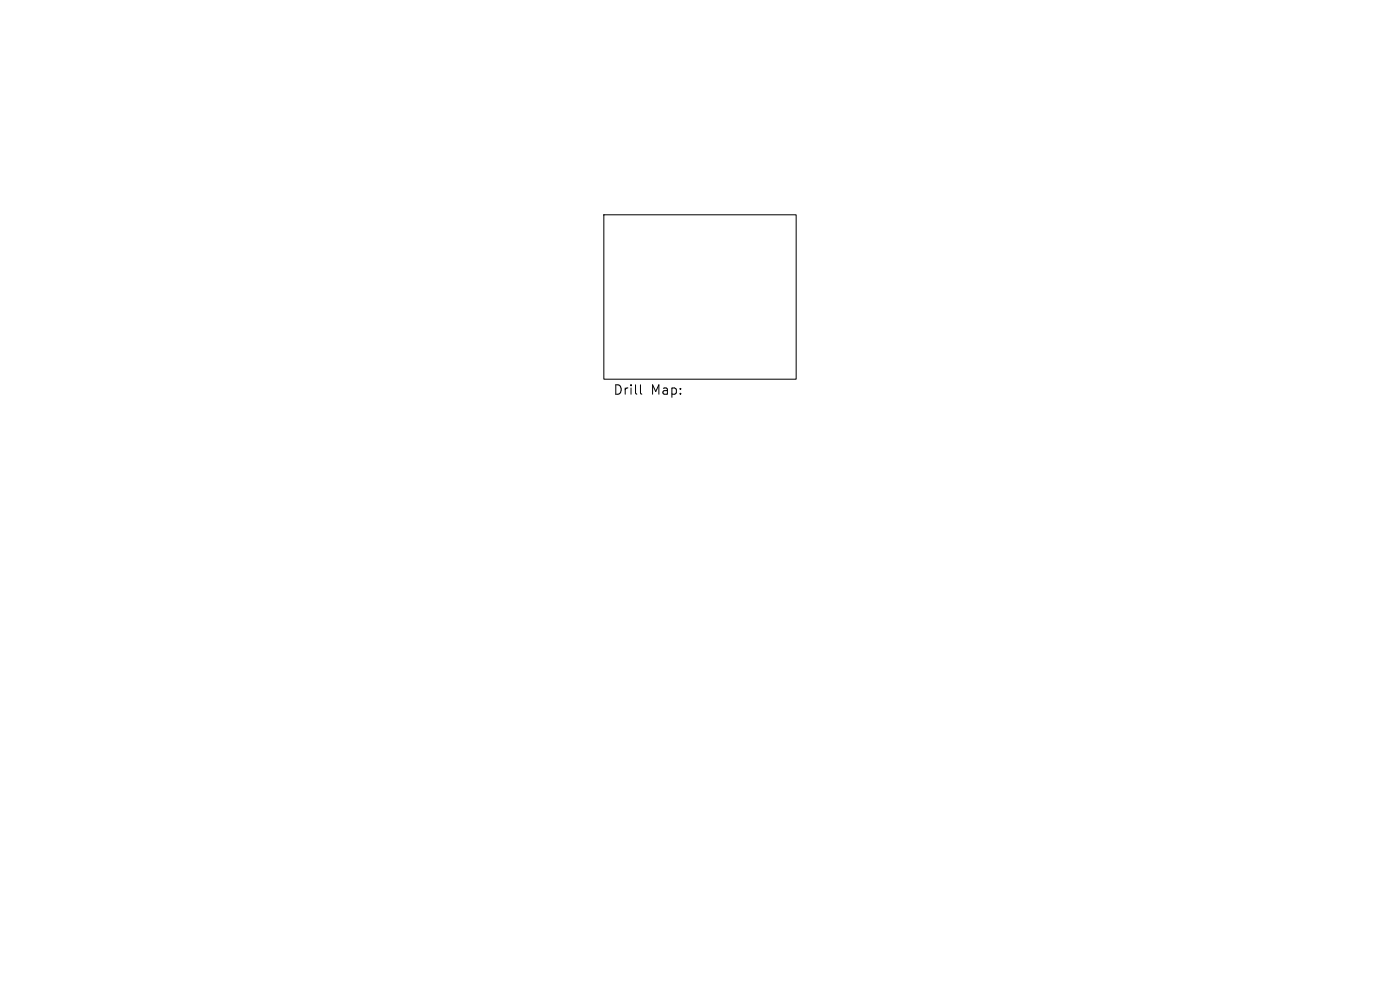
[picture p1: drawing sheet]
<svg xmlns="http://www.w3.org/2000/svg" width="297mm" height="210mm" viewBox="0 0 297 210" stroke-linecap="round" stroke-linejoin="round" font-family="sans-serif">
<defs><g id="words">
<g font-size="2.8">
<text x="130" y="84">Drill</text>
<text x="138" y="84">Map:</text>
</g>
</g></defs>
<path d="M128.1 45.6h40.8v34.8h-40.8zM135.9 81.6v1.7l.3 .3" fill="none" stroke="#000" stroke-width=".21"/>
<use href="#words"/>
</svg>
